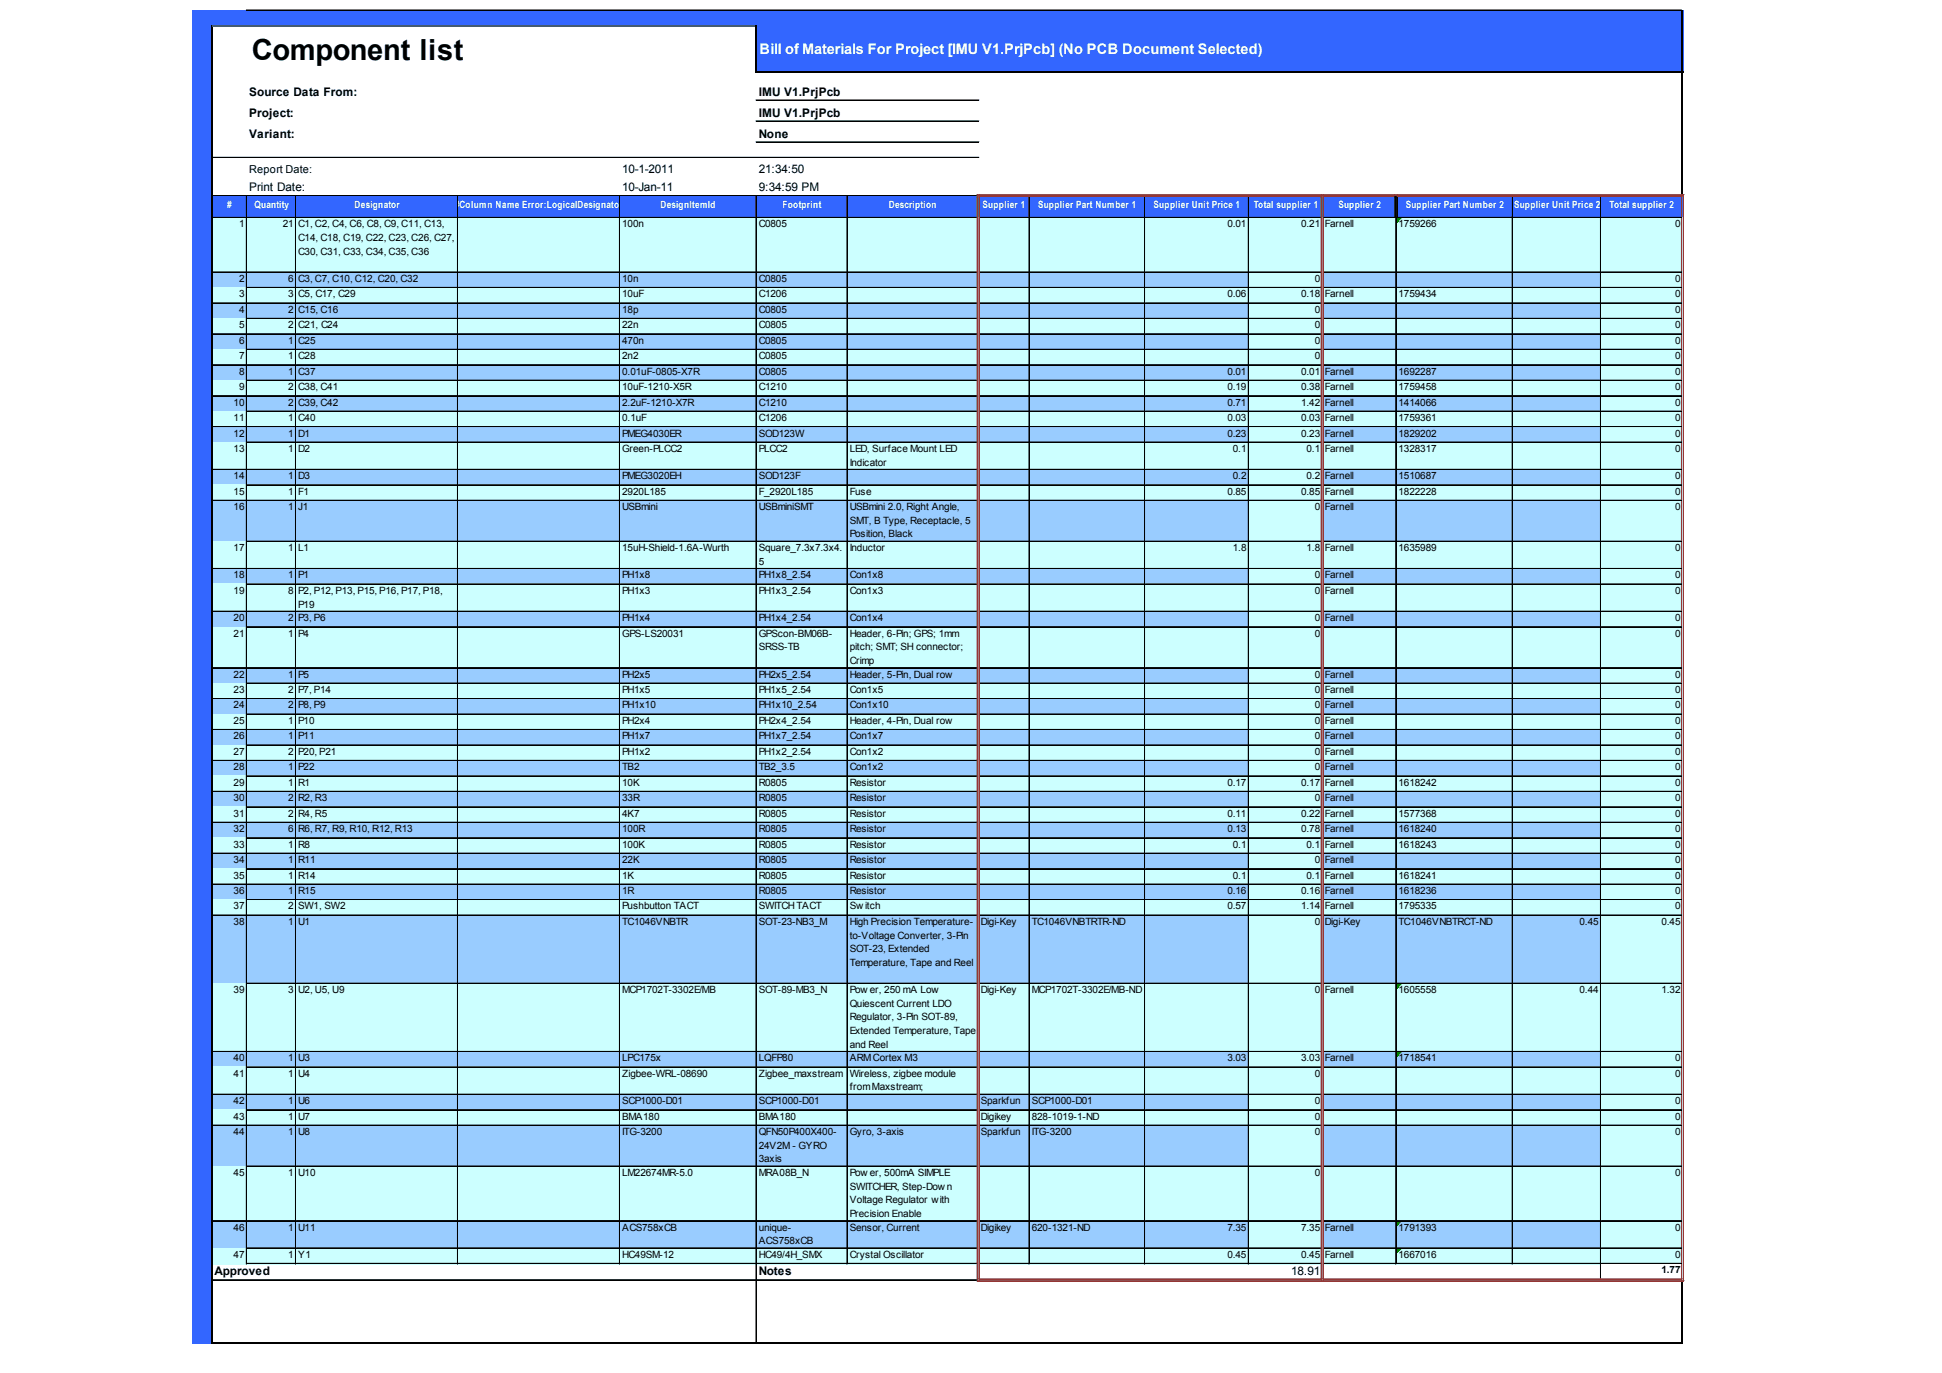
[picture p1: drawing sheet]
<svg xmlns="http://www.w3.org/2000/svg" width="297mm" height="210mm" viewBox="0 0 297 210" stroke-linecap="round" stroke-linejoin="round" font-family="sans-serif">
<defs><g id="words">
<text font-size="4.4" x="38.5" y="9.2">Component list</text>
<text font-size="2.2" fill="#fff" x="116.2" y="8.3">Bill of Materials For Project [IMU V1.PrjPcb] (No PCB Document Selected)</text>
<g font-size="1.8">
<text x="38.1" y="14.7">Source Data From:</text>
<text x="38.1" y="17.9">Project:</text>
<text x="116" y="14.7">IMU V1.PrjPcb</text>
<text x="116" y="17.9">IMU V1.PrjPcb</text>
<text x="38.1" y="21.1">Variant:</text>
<text x="116" y="21.1">None</text>
<text x="38.1" y="29.2">Print Date:</text>
<text x="95.2" y="26.4">10-1-2011</text>
<text x="95.2" y="29.2">10-Jan-11</text>
<text x="116" y="26.4">21:34:50</text>
<text x="116" y="29.2">9:34:59 PM</text>
<text x="32.8" y="194.9">Approved</text>
<text x="116" y="194.9">Notes</text>
<text x="197.5" y="194.9">18.91</text>
</g>
<text font-size="1.7" x="38.1" y="26.4">Report Date:</text>
<g font-size="1.5" fill="#fff">
<text x="34.8" y="31.9">#</text>
<text x="38.9" y="31.9">Quantity</text>
<text x="54.2" y="31.9">Designator</text>
<text x="69.6" y="31.9">#Column Name Error:LogicalDesignator</text>
<text x="101" y="31.9">DesignItemId</text>
<text x="119.7" y="31.9">Footprint</text>
<text x="135.9" y="31.9">Description</text>
<text x="150.3" y="31.9">Supplier 1</text>
<text x="158.8" y="31.9">Supplier Part Number 1</text>
<text x="176.5" y="31.9">Supplier Unit Price 1</text>
<text x="191.8" y="31.9">Total supplier 1</text>
<text x="204.7" y="31.9">Supplier 2</text>
<text x="215" y="31.9">Supplier Part Number 2</text>
<text x="231.6" y="31.9">Supplier Unit Price 2</text>
<text x="246.2" y="31.9">Total supplier 2</text>
</g>
<g font-size="1.5">
<text x="36.6" y="34.8">1</text>
<text x="43.2" y="34.8">21</text>
<text x="45.6" y="34.8">C1, C2, C4, C6, C8, C9, C11, C13,</text>
<text x="95.2" y="34.8">100n</text>
<text x="116" y="34.8">C0805</text>
<text x="187.7" y="34.8">0.01</text>
<text x="199" y="34.8">0.21</text>
<text x="202.6" y="34.8">Farnell</text>
<text x="213.9" y="34.8">1759266</text>
<text x="256.2" y="34.8">0</text>
<text x="45.6" y="36.8">C14, C18, C19, C22, C23, C26, C27,</text>
<text x="45.6" y="38.9">C30, C31, C33, C34, C35, C36</text>
<text x="36.6" y="43.1">2</text>
<text x="36.6" y="45.5">3</text>
<text x="36.6" y="47.8">4</text>
<text x="44.1" y="43.1">6</text>
<text x="44.1" y="45.5">3</text>
<text x="44.1" y="47.8">2</text>
<text x="45.6" y="43.1">C3, C7, C10, C12, C20, C32</text>
<text x="45.6" y="45.5">C5, C17, C29</text>
<text x="45.6" y="47.8">C15, C16</text>
<text x="95.2" y="43.1">10n</text>
<text x="95.2" y="45.5">10uF</text>
<text x="95.2" y="47.8">18p</text>
<text x="116" y="43.1">C0805</text>
<text x="116" y="45.5">C1206</text>
<text x="116" y="47.8">C0805</text>
<text x="187.7" y="45.5">0.06</text>
<text x="199" y="45.5">0.18</text>
<text x="201.1" y="43.1">0</text>
<text x="201.1" y="47.8">0</text>
<text x="202.6" y="45.5">Farnell</text>
<text x="213.9" y="45.5">1759434</text>
<text x="256.2" y="43.1">0</text>
<text x="256.2" y="45.5">0</text>
<text x="256.2" y="47.8">0</text>
<text x="36.6" y="50.2">5</text>
<text x="36.6" y="52.5">6</text>
<text x="44.1" y="50.2">2</text>
<text x="44.1" y="52.5">1</text>
<text x="45.6" y="50.2">C21, C24</text>
<text x="45.6" y="52.5">C25</text>
<text x="95.2" y="50.2">22n</text>
<text x="95.2" y="52.5">470n</text>
<text x="116" y="50.2">C0805</text>
<text x="116" y="52.5">C0805</text>
<text x="201.1" y="50.2">0</text>
<text x="201.1" y="52.5">0</text>
<text x="256.2" y="50.2">0</text>
<text x="256.2" y="52.5">0</text>
<text x="36.6" y="54.9">7</text>
<text x="36.6" y="57.3">8</text>
<text x="36.6" y="59.6">9</text>
<text x="44.1" y="54.9">1</text>
<text x="44.1" y="57.3">1</text>
<text x="44.1" y="59.6">2</text>
<text x="45.6" y="54.9">C28</text>
<text x="45.6" y="57.3">C37</text>
<text x="45.6" y="59.6">C38, C41</text>
<text x="95.2" y="54.9">2n2</text>
<text x="95.2" y="57.3">0.01uF-0805-X7R</text>
<text x="95.2" y="59.6">10uF-1210-X5R</text>
<text x="116" y="54.9">C0805</text>
<text x="116" y="57.3">C0805</text>
<text x="116" y="59.6">C1210</text>
<text x="187.7" y="57.3">0.01</text>
<text x="187.7" y="59.6">0.19</text>
<text x="199" y="57.3">0.01</text>
<text x="199" y="59.6">0.38</text>
<text x="201.1" y="54.9">0</text>
<text x="202.6" y="57.3">Farnell</text>
<text x="202.6" y="59.6">Farnell</text>
<text x="213.9" y="57.3">1692287</text>
<text x="213.9" y="59.6">1759458</text>
<text x="256.2" y="54.9">0</text>
<text x="256.2" y="57.3">0</text>
<text x="256.2" y="59.6">0</text>
<text x="35.7" y="62">10</text>
<text x="35.7" y="64.4">11</text>
<text x="44.1" y="62">2</text>
<text x="44.1" y="64.4">1</text>
<text x="45.6" y="62">C39, C42</text>
<text x="45.6" y="64.4">C40</text>
<text x="95.2" y="62">2.2uF-1210-X7R</text>
<text x="95.2" y="64.4">0.1uF</text>
<text x="116" y="62">C1210</text>
<text x="116" y="64.4">C1206</text>
<text x="187.7" y="62">0.71</text>
<text x="187.7" y="64.4">0.03</text>
<text x="199" y="62">1.42</text>
<text x="199" y="64.4">0.03</text>
<text x="202.6" y="62">Farnell</text>
<text x="202.6" y="64.4">Farnell</text>
<text x="213.9" y="62">1414066</text>
<text x="213.9" y="64.4">1759361</text>
<text x="256.2" y="62">0</text>
<text x="256.2" y="64.4">0</text>
<text x="35.7" y="66.7">12</text>
<text x="35.7" y="69.1">13</text>
<text x="44.1" y="66.7">1</text>
<text x="44.1" y="69.1">1</text>
<text x="45.6" y="66.7">D1</text>
<text x="45.6" y="69.1">D2</text>
<text x="95.2" y="66.7">PMEG4030ER</text>
<text x="95.2" y="69.1">Green-PLCC2</text>
<text x="116" y="66.7">SOD123W</text>
<text x="116" y="69.1">PLCC2</text>
<text x="130" y="69.1">LED, Surface Mount LED</text>
<text x="130" y="71.2">Indicator</text>
<text x="187.7" y="66.7">0.23</text>
<text x="188.6" y="69.1">0.1</text>
<text x="199" y="66.7">0.23</text>
<text x="199.8" y="69.1">0.1</text>
<text x="202.6" y="66.7">Farnell</text>
<text x="202.6" y="69.1">Farnell</text>
<text x="213.9" y="66.7">1829202</text>
<text x="213.9" y="69.1">1328317</text>
<text x="256.2" y="66.7">0</text>
<text x="256.2" y="69.1">0</text>
<text x="35.7" y="73.3">14</text>
<text x="35.7" y="75.6">15</text>
<text x="35.7" y="78">16</text>
<text x="44.1" y="73.3">1</text>
<text x="44.1" y="75.6">1</text>
<text x="44.1" y="78">1</text>
<text x="45.6" y="73.3">D3</text>
<text x="45.6" y="75.6">F1</text>
<text x="45.6" y="78">J1</text>
<text x="95.2" y="73.3">PMEG3020EH</text>
<text x="95.2" y="75.6">2920L185</text>
<text x="95.2" y="78">USBmini</text>
<text x="116" y="73.3">SOD123F</text>
<text x="116" y="75.6">F_2920L185</text>
<text x="116" y="78">USBminiSMT</text>
<text x="130" y="75.6">Fuse</text>
<text x="130" y="78">USBmini 2.0, Right Angle,</text>
<text x="187.7" y="75.6">0.85</text>
<text x="188.6" y="73.3">0.2</text>
<text x="199" y="75.6">0.85</text>
<text x="199.8" y="73.3">0.2</text>
<text x="201.1" y="78">0</text>
<text x="202.6" y="73.3">Farnell</text>
<text x="202.6" y="75.6">Farnell</text>
<text x="202.6" y="78">Farnell</text>
<text x="213.9" y="73.3">1510687</text>
<text x="213.9" y="75.6">1822228</text>
<text x="256.2" y="73.3">0</text>
<text x="256.2" y="75.6">0</text>
<text x="256.2" y="78">0</text>
<text x="130" y="80.1">SMT, B Type, Receptacle, 5</text>
<text x="130" y="82.2">Position, Black</text>
<text x="35.7" y="84.3">17</text>
<text x="35.7" y="88.4">18</text>
<text x="44.1" y="84.3">1</text>
<text x="44.1" y="88.4">1</text>
<text x="45.6" y="84.3">L1</text>
<text x="45.6" y="88.4">P1</text>
<text x="95.2" y="84.3">15uH-Shield-1.6A-Wurth</text>
<text x="95.2" y="88.4">PH1x8</text>
<text x="116" y="84.3">Square_7.3x7.3x4.</text>
<text x="116" y="86.3">5</text>
<text x="116" y="88.4">PH1x8_2.54</text>
<text x="130" y="84.3">Inductor</text>
<text x="130" y="88.4">Con1x8</text>
<text x="188.6" y="84.3">1.8</text>
<text x="199.8" y="84.3">1.8</text>
<text x="201.1" y="88.4">0</text>
<text x="202.6" y="84.3">Farnell</text>
<text x="202.6" y="88.4">Farnell</text>
<text x="213.9" y="84.3">1635989</text>
<text x="256.2" y="84.3">0</text>
<text x="256.2" y="88.4">0</text>
<text x="35.7" y="90.8">19</text>
<text x="35.7" y="95">20</text>
<text x="44.1" y="90.8">8</text>
<text x="44.1" y="95">2</text>
<text x="45.6" y="90.8">P2, P12, P13, P15, P16, P17, P18,</text>
<text x="45.6" y="92.9">P19</text>
<text x="45.6" y="95">P3, P6</text>
<text x="95.2" y="90.8">PH1x3</text>
<text x="95.2" y="95">PH1x4</text>
<text x="116" y="90.8">PH1x3_2.54</text>
<text x="116" y="95">PH1x4_2.54</text>
<text x="130" y="90.8">Con1x3</text>
<text x="130" y="95">Con1x4</text>
<text x="201.1" y="90.8">0</text>
<text x="201.1" y="95">0</text>
<text x="202.6" y="90.8">Farnell</text>
<text x="202.6" y="95">Farnell</text>
<text x="256.2" y="90.8">0</text>
<text x="256.2" y="95">0</text>
<text x="35.7" y="97.3">21</text>
<text x="44.1" y="97.3">1</text>
<text x="45.6" y="97.3">P4</text>
<text x="95.2" y="97.3">GPS-LS20031</text>
<text x="116" y="97.3">GPScon-BM06B-</text>
<text x="116" y="99.4">SRSS-TB</text>
<text x="130" y="97.3">Header, 6-Pin; GPS; 1mm</text>
<text x="130" y="99.4">pitch; SMT; SH connector;</text>
<text x="130" y="101.5">Crimp</text>
<text x="201.1" y="97.3">0</text>
<text x="256.2" y="97.3">0</text>
<text x="35.7" y="103.6">22</text>
<text x="35.7" y="105.9">23</text>
<text x="44.1" y="103.6">1</text>
<text x="44.1" y="105.9">2</text>
<text x="45.6" y="103.6">P5</text>
<text x="45.6" y="105.9">P7, P14</text>
<text x="95.2" y="103.6">PH2x5</text>
<text x="95.2" y="105.9">PH1x5</text>
<text x="116" y="103.6">PH2x5_2.54</text>
<text x="116" y="105.9">PH1x5_2.54</text>
<text x="130" y="103.6">Header, 5-Pin, Dual row</text>
<text x="130" y="105.9">Con1x5</text>
<text x="201.1" y="103.6">0</text>
<text x="201.1" y="105.9">0</text>
<text x="202.6" y="103.6">Farnell</text>
<text x="202.6" y="105.9">Farnell</text>
<text x="256.2" y="103.6">0</text>
<text x="256.2" y="105.9">0</text>
<text x="35.7" y="108.3">24</text>
<text x="35.7" y="110.7">25</text>
<text x="35.7" y="113">26</text>
<text x="44.1" y="108.3">2</text>
<text x="44.1" y="110.7">1</text>
<text x="44.1" y="113">1</text>
<text x="45.6" y="108.3">P8, P9</text>
<text x="45.6" y="110.7">P10</text>
<text x="45.6" y="113">P11</text>
<text x="95.2" y="108.3">PH1x10</text>
<text x="95.2" y="110.7">PH2x4</text>
<text x="95.2" y="113">PH1x7</text>
<text x="116" y="108.3">PH1x10_2.54</text>
<text x="116" y="110.7">PH2x4_2.54</text>
<text x="116" y="113">PH1x7_2.54</text>
<text x="130" y="108.3">Con1x10</text>
<text x="130" y="110.7">Header, 4-Pin, Dual row</text>
<text x="130" y="113">Con1x7</text>
<text x="201.1" y="108.3">0</text>
<text x="201.1" y="110.7">0</text>
<text x="201.1" y="113">0</text>
<text x="202.6" y="108.3">Farnell</text>
<text x="202.6" y="110.7">Farnell</text>
<text x="202.6" y="113">Farnell</text>
<text x="256.2" y="108.3">0</text>
<text x="256.2" y="110.7">0</text>
<text x="256.2" y="113">0</text>
<text x="35.7" y="115.4">27</text>
<text x="35.7" y="117.8">28</text>
<text x="44.1" y="115.4">2</text>
<text x="44.1" y="117.8">1</text>
<text x="45.6" y="115.4">P20, P21</text>
<text x="45.6" y="117.8">P22</text>
<text x="95.2" y="115.4">PH1x2</text>
<text x="95.2" y="117.8">TB2</text>
<text x="116" y="115.4">PH1x2_2.54</text>
<text x="116" y="117.8">TB2_3.5</text>
<text x="130" y="115.4">Con1x2</text>
<text x="130" y="117.8">Con1x2</text>
<text x="201.1" y="115.4">0</text>
<text x="201.1" y="117.8">0</text>
<text x="202.6" y="115.4">Farnell</text>
<text x="202.6" y="117.8">Farnell</text>
<text x="256.2" y="115.4">0</text>
<text x="256.2" y="117.8">0</text>
<text x="35.7" y="120.1">29</text>
<text x="35.7" y="122.5">30</text>
<text x="35.7" y="124.9">31</text>
<text x="44.1" y="120.1">1</text>
<text x="44.1" y="122.5">2</text>
<text x="44.1" y="124.9">2</text>
<text x="45.6" y="120.1">R1</text>
<text x="45.6" y="122.5">R2, R3</text>
<text x="45.6" y="124.9">R4, R5</text>
<text x="95.2" y="120.1">10K</text>
<text x="95.2" y="122.5">33R</text>
<text x="95.2" y="124.9">4K7</text>
<text x="116" y="120.1">R0805</text>
<text x="116" y="122.5">R0805</text>
<text x="116" y="124.9">R0805</text>
<text x="130" y="120.1">Resistor</text>
<text x="130" y="122.5">Resistor</text>
<text x="130" y="124.9">Resistor</text>
<text x="187.7" y="120.1">0.17</text>
<text x="187.7" y="124.9">0.11</text>
<text x="199" y="120.1">0.17</text>
<text x="199" y="124.9">0.22</text>
<text x="201.1" y="122.5">0</text>
<text x="202.6" y="120.1">Farnell</text>
<text x="202.6" y="122.5">Farnell</text>
<text x="202.6" y="124.9">Farnell</text>
<text x="213.9" y="120.1">1618242</text>
<text x="213.9" y="124.9">1577368</text>
<text x="256.2" y="120.1">0</text>
<text x="256.2" y="122.5">0</text>
<text x="256.2" y="124.9">0</text>
<text x="35.7" y="127.2">32</text>
<text x="35.7" y="129.6">33</text>
<text x="35.7" y="131.9">34</text>
<text x="44.1" y="127.2">6</text>
<text x="44.1" y="129.6">1</text>
<text x="44.1" y="131.9">1</text>
<text x="45.6" y="127.2">R6, R7, R9, R10, R12, R13</text>
<text x="45.6" y="129.6">R8</text>
<text x="45.6" y="131.9">R11</text>
<text x="95.2" y="127.2">100R</text>
<text x="95.2" y="129.6">100K</text>
<text x="95.2" y="131.9">22K</text>
<text x="116" y="127.2">R0805</text>
<text x="116" y="129.6">R0805</text>
<text x="116" y="131.9">R0805</text>
<text x="130" y="127.2">Resistor</text>
<text x="130" y="129.6">Resistor</text>
<text x="130" y="131.9">Resistor</text>
<text x="187.7" y="127.2">0.13</text>
<text x="188.6" y="129.6">0.1</text>
<text x="199" y="127.2">0.78</text>
<text x="199.8" y="129.6">0.1</text>
<text x="201.1" y="131.9">0</text>
<text x="202.6" y="127.2">Farnell</text>
<text x="202.6" y="129.6">Farnell</text>
<text x="202.6" y="131.9">Farnell</text>
<text x="213.9" y="127.2">1618240</text>
<text x="213.9" y="129.6">1618243</text>
<text x="256.2" y="127.2">0</text>
<text x="256.2" y="129.6">0</text>
<text x="256.2" y="131.9">0</text>
<text x="35.7" y="134.3">35</text>
<text x="35.7" y="136.7">36</text>
<text x="44.1" y="134.3">1</text>
<text x="44.1" y="136.7">1</text>
<text x="45.6" y="134.3">R14</text>
<text x="45.6" y="136.7">R15</text>
<text x="95.2" y="134.3">1K</text>
<text x="95.2" y="136.7">1R</text>
<text x="116" y="134.3">R0805</text>
<text x="116" y="136.7">R0805</text>
<text x="130" y="134.3">Resistor</text>
<text x="130" y="136.7">Resistor</text>
<text x="187.7" y="136.7">0.16</text>
<text x="188.6" y="134.3">0.1</text>
<text x="199" y="136.7">0.16</text>
<text x="199.8" y="134.3">0.1</text>
<text x="202.6" y="134.3">Farnell</text>
<text x="202.6" y="136.7">Farnell</text>
<text x="213.9" y="134.3">1618241</text>
<text x="213.9" y="136.7">1618236</text>
<text x="256.2" y="134.3">0</text>
<text x="256.2" y="136.7">0</text>
<text x="35.7" y="139">37</text>
<text x="35.7" y="141.4">38</text>
<text x="44.1" y="139">2</text>
<text x="44.1" y="141.4">1</text>
<text x="45.6" y="139">SW1, SW2</text>
<text x="45.6" y="141.4">U1</text>
<text x="95.2" y="139">Pushbutton TACT</text>
<text x="95.2" y="141.4">TC1046VNBTR</text>
<text x="116" y="139">SWITCHTACT</text>
<text x="116" y="141.4">SOT-23-NB3_M</text>
<text x="130" y="139">Sw itch</text>
<text x="130" y="141.4">High Precision Temperature-</text>
<text x="130" y="143.5">to-Voltage Converter, 3-Pin</text>
<text x="150" y="141.4">Digi-Key</text>
<text x="157.8" y="141.4">TC1046VNBTRTR-ND</text>
<text x="187.7" y="139">0.57</text>
<text x="199" y="139">1.14</text>
<text x="201.1" y="141.4">0</text>
<text x="202.6" y="139">Farnell</text>
<text x="202.6" y="141.4">Digi-Key</text>
<text x="213.9" y="139">1795335</text>
<text x="213.9" y="141.4">TC1046VNBTRCT-ND</text>
<text x="241.6" y="141.4">0.45</text>
<text x="254.1" y="141.4">0.45</text>
<text x="256.2" y="139">0</text>
<text x="130" y="145.6">SOT-23, Extended</text>
<text x="130" y="147.7">Temperature, Tape and Reel</text>
<text x="35.7" y="151.8">39</text>
<text x="44.1" y="151.8">3</text>
<text x="45.6" y="151.8">U2, U5, U9</text>
<text x="95.2" y="151.8">MCP1702T-3302E/MB</text>
<text x="116" y="151.8">SOT-89-MB3_N</text>
<text x="130" y="151.8">Pow er, 250 mA Low</text>
<text x="130" y="153.9">Quiescent Current LDO</text>
<text x="150" y="151.8">Digi-Key</text>
<text x="157.8" y="151.8">MCP1702T-3302E/MB-ND</text>
<text x="201.1" y="151.8">0</text>
<text x="202.6" y="151.8">Farnell</text>
<text x="213.9" y="151.8">1605558</text>
<text x="241.6" y="151.8">0.44</text>
<text x="254.1" y="151.8">1.32</text>
<text x="130" y="156">Regulator, 3-Pin SOT-89,</text>
<text x="130" y="158.1">Extended Temperature, Tape</text>
<text x="130" y="160.2">and Reel</text>
<text x="35.7" y="162.3">40</text>
<text x="35.7" y="164.6">41</text>
<text x="44.1" y="162.3">1</text>
<text x="44.1" y="164.6">1</text>
<text x="45.6" y="162.3">U3</text>
<text x="45.6" y="164.6">U4</text>
<text x="95.2" y="162.3">LPC175x</text>
<text x="95.2" y="164.6">Zigbee-WRL-08690</text>
<text x="116" y="162.3">LQFP80</text>
<text x="116" y="164.6">Zigbee_maxstream</text>
<text x="130" y="162.3">ARMCortex M3</text>
<text x="130" y="164.6">Wireless, zigbee module</text>
<text x="130" y="166.7">fromMaxstream;</text>
<text x="187.7" y="162.3">3.03</text>
<text x="199" y="162.3">3.03</text>
<text x="201.1" y="164.6">0</text>
<text x="202.6" y="162.3">Farnell</text>
<text x="213.9" y="162.3">1718541</text>
<text x="256.2" y="162.3">0</text>
<text x="256.2" y="164.6">0</text>
<text x="35.7" y="168.8">42</text>
<text x="35.7" y="171.2">43</text>
<text x="35.7" y="173.5">44</text>
<text x="44.1" y="168.8">1</text>
<text x="44.1" y="171.2">1</text>
<text x="44.1" y="173.5">1</text>
<text x="45.6" y="168.8">U6</text>
<text x="45.6" y="171.2">U7</text>
<text x="45.6" y="173.5">U8</text>
<text x="95.2" y="168.8">SCP1000-D01</text>
<text x="95.2" y="171.2">BMA180</text>
<text x="95.2" y="173.5">ITG-3200</text>
<text x="116" y="168.8">SCP1000-D01</text>
<text x="116" y="171.2">BMA180</text>
<text x="116" y="173.5">QFN50P400X400-</text>
<text x="130" y="173.5">Gyro, 3-axis</text>
<text x="150" y="168.8">Sparkfun</text>
<text x="150" y="171.2">Digikey</text>
<text x="150" y="173.5">Sparkfun</text>
<text x="157.8" y="168.8">SCP1000-D01</text>
<text x="157.8" y="171.2">828-1019-1-ND</text>
<text x="157.8" y="173.5">ITG-3200</text>
<text x="201.1" y="168.8">0</text>
<text x="201.1" y="171.2">0</text>
<text x="201.1" y="173.5">0</text>
<text x="256.2" y="168.8">0</text>
<text x="256.2" y="171.2">0</text>
<text x="256.2" y="173.5">0</text>
<text x="35.7" y="179.8">45</text>
<text x="44.1" y="179.8">1</text>
<text x="45.6" y="179.8">U10</text>
<text x="95.2" y="179.8">LM22674MR-5.0</text>
<text x="116" y="175.6">24V2M - GYRO</text>
<text x="116" y="177.7">3axis</text>
<text x="116" y="179.8">MRA08B_N</text>
<text x="130" y="179.8">Pow er, 500mA SIMPLE</text>
<text x="201.1" y="179.8">0</text>
<text x="256.2" y="179.8">0</text>
<text x="130" y="181.9">SWITCHER, Step-Dow n</text>
<text x="130" y="184">Voltage Regulator with</text>
<text x="35.7" y="188.1">46</text>
<text x="44.1" y="188.1">1</text>
<text x="45.6" y="188.1">U11</text>
<text x="95.2" y="188.1">ACS758xCB</text>
<text x="116" y="188.1">unique-</text>
<text x="116" y="190.2">ACS758xCB</text>
<text x="130" y="186">Precision Enable</text>
<text x="130" y="188.1">Sensor, Current</text>
<text x="150" y="188.1">Digikey</text>
<text x="157.8" y="188.1">620-1321-ND</text>
<text x="187.7" y="188.1">7.35</text>
<text x="199" y="188.1">7.35</text>
<text x="202.6" y="188.1">Farnell</text>
<text x="213.9" y="188.1">1791393</text>
<text x="256.2" y="188.1">0</text>
<text x="35.7" y="192.3">47</text>
<text x="44.1" y="192.3">1</text>
<text x="45.6" y="192.3">Y1</text>
<text x="95.2" y="192.3">HC49SM-12</text>
<text x="116" y="192.3">HC49/4H_SMX</text>
<text x="130" y="192.3">Crystal Oscillator</text>
<text x="187.7" y="192.3">0.45</text>
<text x="199" y="192.3">0.45</text>
<text x="202.6" y="192.3">Farnell</text>
<text x="213.9" y="192.3">1667016</text>
<text x="254.1" y="194.7">1.77</text>
<text x="256.2" y="192.3">0</text>
</g>
</g></defs>
<g fill="#36f">
<path d="M29.4 1.6h228.1v2.6h-228.1z"/>
<path d="M29.4 4h3.1v7.1h-3.1z"/>
</g>
<path d="M32.4 4h83.4v7.1h-83.4z" fill="#fff"/>
<g fill="#36f">
<path d="M115.6 4h141.9v7.1h-141.9z"/>
<path d="M29.4 11h3.1v19h-3.1z"/>
</g>
<path d="M32.4 11h225.1v19h-225.1z" fill="#fff"/>
<g fill="#36f">
<path d="M29.4 29.9h228.1v3.5h-228.1z"/>
<path d="M29.4 33.2h3.1v8.5h-3.1z"/>
</g>
<path d="M32.4 33.2h225.1v8.5h-225.1z" fill="#cff"/>
<path d="M213.6 33.4h.7" fill="none" stroke="#008000" stroke-width=".15"/>
<path d="M213.6 33.4h.7v.1h-.7z" fill="#008000"/>
<path d="M213.6 33.5h.6" fill="none" stroke="#008000" stroke-width=".15"/>
<path d="M213.6 33.5h.6v.1h-.6z" fill="#008000"/>
<path d="M213.6 33.6h.4" fill="none" stroke="#008000" stroke-width=".15"/>
<path d="M213.6 33.6h.4v.2h-.4z" fill="#008000"/>
<path d="M213.6 33.8h.3" fill="none" stroke="#008000" stroke-width=".15"/>
<path d="M213.6 33.8h.3v.1h-.3z" fill="#008000"/>
<path d="M213.6 33.9h.2" fill="none" stroke="#008000" stroke-width=".15"/>
<path d="M213.6 33.9h.2v.2h-.2z" fill="#008000"/>
<path d="M29.4 41.6h3.1v2.5h-3.1z" fill="#36f"/>
<path d="M32.4 41.6h158.7v2.5h-158.7z" fill="#9cf"/>
<path d="M190.9 41.6h11.4v2.5h-11.4z" fill="#cff"/>
<path d="M202.2 41.6h42.7v2.5h-42.7z" fill="#9cf"/>
<path d="M244.8 41.6h12.7v2.5h-12.7z" fill="#cff"/>
<path d="M29.4 43.9h3.1v2.5h-3.1z" fill="#36f"/>
<path d="M32.4 43.9h225.1v2.5h-225.1z" fill="#cff"/>
<path d="M29.4 46.3h3.1v2.5h-3.1z" fill="#36f"/>
<path d="M32.4 46.3h158.7v2.5h-158.7z" fill="#9cf"/>
<path d="M190.9 46.3h11.4v2.5h-11.4z" fill="#cff"/>
<path d="M202.2 46.3h42.7v2.5h-42.7z" fill="#9cf"/>
<path d="M244.8 46.3h12.7v2.5h-12.7z" fill="#cff"/>
<path d="M29.4 48.7h3.1v2.5h-3.1z" fill="#36f"/>
<path d="M32.4 48.7h225.1v2.5h-225.1z" fill="#cff"/>
<path d="M29.4 51h3.1v2.5h-3.1z" fill="#36f"/>
<path d="M32.4 51h158.7v2.5h-158.7z" fill="#9cf"/>
<path d="M190.9 51h11.4v2.5h-11.4z" fill="#cff"/>
<path d="M202.2 51h42.7v2.5h-42.7z" fill="#9cf"/>
<path d="M244.8 51h12.7v2.5h-12.7z" fill="#cff"/>
<path d="M29.4 53.4h3.1v2.5h-3.1z" fill="#36f"/>
<path d="M32.4 53.4h225.1v2.5h-225.1z" fill="#cff"/>
<path d="M29.4 55.8h3.1v2.5h-3.1z" fill="#36f"/>
<path d="M32.4 55.8h158.7v2.5h-158.7z" fill="#9cf"/>
<path d="M190.9 55.8h11.4v2.5h-11.4z" fill="#cff"/>
<path d="M202.2 55.8h42.7v2.5h-42.7z" fill="#9cf"/>
<path d="M244.8 55.8h12.7v2.5h-12.7z" fill="#cff"/>
<path d="M29.4 58.1h3.1v2.5h-3.1z" fill="#36f"/>
<path d="M32.4 58.1h225.1v2.5h-225.1z" fill="#cff"/>
<path d="M29.4 60.5h3.1v2.5h-3.1z" fill="#36f"/>
<path d="M32.4 60.5h158.7v2.5h-158.7z" fill="#9cf"/>
<path d="M190.9 60.5h11.4v2.5h-11.4z" fill="#cff"/>
<path d="M202.2 60.5h42.7v2.5h-42.7z" fill="#9cf"/>
<path d="M244.8 60.5h12.7v2.5h-12.7z" fill="#cff"/>
<path d="M29.4 62.8h3.1v2.5h-3.1z" fill="#36f"/>
<path d="M32.4 62.8h225.1v2.5h-225.1z" fill="#cff"/>
<path d="M29.4 65.2h3.1v2.5h-3.1z" fill="#36f"/>
<path d="M32.4 65.2h158.7v2.5h-158.7z" fill="#9cf"/>
<path d="M190.9 65.2h11.4v2.5h-11.4z" fill="#cff"/>
<path d="M202.2 65.2h42.7v2.5h-42.7z" fill="#9cf"/>
<path d="M244.8 65.2h12.7v2.5h-12.7z" fill="#cff"/>
<path d="M29.4 67.6h3.1v4.3h-3.1z" fill="#36f"/>
<path d="M32.4 67.6h225.1v4.3h-225.1z" fill="#cff"/>
<path d="M29.4 71.7h3.1v2.5h-3.1z" fill="#36f"/>
<path d="M32.4 71.7h158.7v2.5h-158.7z" fill="#9cf"/>
<path d="M190.9 71.7h11.4v2.5h-11.4z" fill="#cff"/>
<path d="M202.2 71.7h42.7v2.5h-42.7z" fill="#9cf"/>
<path d="M244.8 71.7h12.7v2.5h-12.7z" fill="#cff"/>
<path d="M29.4 74.1h3.1v2.5h-3.1z" fill="#36f"/>
<path d="M32.4 74.1h225.1v2.5h-225.1z" fill="#cff"/>
<path d="M29.4 76.5h3.1v6.4h-3.1z" fill="#36f"/>
<path d="M32.4 76.5h158.7v6.4h-158.7z" fill="#9cf"/>
<path d="M190.9 76.5h11.4v6.4h-11.4z" fill="#cff"/>
<path d="M202.2 76.5h42.7v6.4h-42.7z" fill="#9cf"/>
<path d="M244.8 76.5h12.7v6.4h-12.7z" fill="#cff"/>
<path d="M29.4 82.7h3.1v4.3h-3.1z" fill="#36f"/>
<path d="M32.4 82.7h225.1v4.3h-225.1z" fill="#cff"/>
<path d="M29.4 86.9h3.1v2.5h-3.1z" fill="#36f"/>
<path d="M32.4 86.9h158.7v2.5h-158.7z" fill="#9cf"/>
<path d="M190.9 86.9h11.4v2.5h-11.4z" fill="#cff"/>
<path d="M202.2 86.9h42.7v2.5h-42.7z" fill="#9cf"/>
<path d="M244.8 86.9h12.7v2.5h-12.7z" fill="#cff"/>
<path d="M29.4 89.3h3.1v4.3h-3.1z" fill="#36f"/>
<path d="M32.4 89.3h225.1v4.3h-225.1z" fill="#cff"/>
<path d="M29.4 93.4h3.1v2.5h-3.1z" fill="#36f"/>
<path d="M32.4 93.4h158.7v2.5h-158.7z" fill="#9cf"/>
<path d="M190.9 93.4h11.4v2.5h-11.4z" fill="#cff"/>
<path d="M202.2 93.4h42.7v2.5h-42.7z" fill="#9cf"/>
<path d="M244.8 93.4h12.7v2.5h-12.7z" fill="#cff"/>
<path d="M29.4 95.8h3.1v6.4h-3.1z" fill="#36f"/>
<path d="M32.4 95.8h225.1v6.4h-225.1z" fill="#cff"/>
<path d="M29.4 102.1h3.1v2.5h-3.1z" fill="#36f"/>
<path d="M32.4 102.1h158.7v2.5h-158.7z" fill="#9cf"/>
<path d="M190.9 102.1h11.4v2.5h-11.4z" fill="#cff"/>
<path d="M202.2 102.1h42.7v2.5h-42.7z" fill="#9cf"/>
<path d="M244.8 102.1h12.7v2.5h-12.7z" fill="#cff"/>
<path d="M29.4 104.4h3.1v2.5h-3.1z" fill="#36f"/>
<path d="M32.4 104.4h225.1v2.5h-225.1z" fill="#cff"/>
<path d="M29.4 106.8h3.1v2.5h-3.1z" fill="#36f"/>
<path d="M32.4 106.8h158.7v2.5h-158.7z" fill="#9cf"/>
<path d="M190.9 106.8h11.4v2.5h-11.4z" fill="#cff"/>
<path d="M202.2 106.8h42.7v2.5h-42.7z" fill="#9cf"/>
<path d="M244.8 106.8h12.7v2.5h-12.7z" fill="#cff"/>
<path d="M29.4 109.1h3.1v2.6h-3.1z" fill="#36f"/>
<path d="M32.4 109.1h225.1v2.6h-225.1z" fill="#cff"/>
<path d="M29.4 111.5h3.1v2.5h-3.1z" fill="#36f"/>
<path d="M32.4 111.5h158.7v2.5h-158.7z" fill="#9cf"/>
<path d="M190.9 111.5h11.4v2.5h-11.4z" fill="#cff"/>
<path d="M202.2 111.5h42.7v2.5h-42.7z" fill="#9cf"/>
<path d="M244.8 111.5h12.7v2.5h-12.7z" fill="#cff"/>
<path d="M29.4 113.9h3.1v2.5h-3.1z" fill="#36f"/>
<path d="M32.4 113.9h225.1v2.5h-225.1z" fill="#cff"/>
<path d="M29.4 116.2h3.1v2.5h-3.1z" fill="#36f"/>
<path d="M32.4 116.2h158.7v2.5h-158.7z" fill="#9cf"/>
<path d="M190.9 116.2h11.4v2.5h-11.4z" fill="#cff"/>
<path d="M202.2 116.2h42.7v2.5h-42.7z" fill="#9cf"/>
<path d="M244.8 116.2h12.7v2.5h-12.7z" fill="#cff"/>
<path d="M29.4 118.6h3.1v2.5h-3.1z" fill="#36f"/>
<path d="M32.4 118.6h225.1v2.5h-225.1z" fill="#cff"/>
<path d="M29.4 121h3.1v2.5h-3.1z" fill="#36f"/>
<path d="M32.4 121h158.7v2.5h-158.7z" fill="#9cf"/>
<path d="M190.9 121h11.4v2.5h-11.4z" fill="#cff"/>
<path d="M202.2 121h42.7v2.5h-42.7z" fill="#9cf"/>
<path d="M244.8 121h12.7v2.5h-12.7z" fill="#cff"/>
<path d="M29.4 123.3h3.1v2.5h-3.1z" fill="#36f"/>
<path d="M32.4 123.3h225.1v2.5h-225.1z" fill="#cff"/>
<path d="M29.4 125.7h3.1v2.5h-3.1z" fill="#36f"/>
<path d="M32.4 125.7h158.7v2.5h-158.7z" fill="#9cf"/>
<path d="M190.9 125.7h11.4v2.5h-11.4z" fill="#cff"/>
<path d="M202.2 125.7h42.7v2.5h-42.7z" fill="#9cf"/>
<path d="M244.8 125.7h12.7v2.5h-12.7z" fill="#cff"/>
<path d="M29.4 128.1h3.1v2.5h-3.1z" fill="#36f"/>
<path d="M32.4 128.1h225.1v2.5h-225.1z" fill="#cff"/>
<path d="M29.4 130.4h3.1v2.5h-3.1z" fill="#36f"/>
<path d="M32.4 130.4h158.7v2.5h-158.7z" fill="#9cf"/>
<path d="M190.9 130.4h11.4v2.5h-11.4z" fill="#cff"/>
<path d="M202.2 130.4h42.7v2.5h-42.7z" fill="#9cf"/>
<path d="M244.8 130.4h12.7v2.5h-12.7z" fill="#cff"/>
<path d="M29.4 132.8h3.1v2.5h-3.1z" fill="#36f"/>
<path d="M32.4 132.8h225.1v2.5h-225.1z" fill="#cff"/>
<path d="M29.4 135.2h3.1v2.5h-3.1z" fill="#36f"/>
<path d="M32.4 135.2h158.7v2.5h-158.7z" fill="#9cf"/>
<path d="M190.9 135.2h11.4v2.5h-11.4z" fill="#cff"/>
<path d="M202.2 135.2h42.7v2.5h-42.7z" fill="#9cf"/>
<path d="M244.8 135.2h12.7v2.5h-12.7z" fill="#cff"/>
<path d="M29.4 137.5h3.1v2.5h-3.1z" fill="#36f"/>
<path d="M32.4 137.5h225.1v2.5h-225.1z" fill="#cff"/>
<path d="M29.4 139.9h3.1v10.5h-3.1z" fill="#36f"/>
<path d="M32.4 139.9h158.7v10.5h-158.7z" fill="#9cf"/>
<path d="M190.9 139.9h11.4v10.5h-11.4z" fill="#cff"/>
<path d="M202.2 139.9h42.7v10.5h-42.7z" fill="#9cf"/>
<path d="M244.8 139.9h12.7v10.5h-12.7z" fill="#cff"/>
<path d="M29.4 150.3h3.1v10.6h-3.1z" fill="#36f"/>
<path d="M32.4 150.3h225.1v10.6h-225.1z" fill="#cff"/>
<path d="M213.6 150.4h.7" fill="none" stroke="#008000" stroke-width=".15"/>
<path d="M213.6 150.4h.7v.2h-.7z" fill="#008000"/>
<path d="M213.6 150.6h.6" fill="none" stroke="#008000" stroke-width=".15"/>
<path d="M213.6 150.6h.6v.1h-.6z" fill="#008000"/>
<path d="M213.6 150.7h.4" fill="none" stroke="#008000" stroke-width=".15"/>
<path d="M213.6 150.7h.4v.2h-.4z" fill="#008000"/>
<path d="M213.6 150.9h.3" fill="none" stroke="#008000" stroke-width=".15"/>
<path d="M213.6 150.9h.3v.1h-.3z" fill="#008000"/>
<path d="M213.6 151h.2" fill="none" stroke="#008000" stroke-width=".15"/>
<path d="M213.6 151h.2v.1h-.2z" fill="#008000"/>
<path d="M29.4 160.7h3.1v2.5h-3.1z" fill="#36f"/>
<path d="M32.4 160.7h158.7v2.5h-158.7z" fill="#9cf"/>
<path d="M190.9 160.7h11.4v2.5h-11.4z" fill="#cff"/>
<path d="M202.2 160.7h42.7v2.5h-42.7z" fill="#9cf"/>
<path d="M244.8 160.7h12.7v2.5h-12.7z" fill="#cff"/>
<path d="M213.6 160.9h.7" fill="none" stroke="#008000" stroke-width=".15"/>
<path d="M213.6 160.9h.7v.1h-.7z" fill="#008000"/>
<path d="M213.6 161h.6" fill="none" stroke="#008000" stroke-width=".15"/>
<path d="M213.6 161h.6v.2h-.6z" fill="#008000"/>
<path d="M213.6 161.2h.4" fill="none" stroke="#008000" stroke-width=".15"/>
<path d="M213.6 161.2h.4v.1h-.4z" fill="#008000"/>
<path d="M213.6 161.3h.3" fill="none" stroke="#008000" stroke-width=".15"/>
<path d="M213.6 161.3h.3v.1h-.3z" fill="#008000"/>
<path d="M213.6 161.4h.2" fill="none" stroke="#008000" stroke-width=".15"/>
<path d="M213.6 161.4h.2v.2h-.2z" fill="#008000"/>
<path d="M29.4 163.1h3.1v4.3h-3.1z" fill="#36f"/>
<path d="M32.4 163.1h225.1v4.3h-225.1z" fill="#cff"/>
<path d="M29.4 167.3h3.1v2.5h-3.1z" fill="#36f"/>
<path d="M32.4 167.3h158.7v2.5h-158.7z" fill="#9cf"/>
<path d="M190.9 167.3h11.4v2.5h-11.4z" fill="#cff"/>
<path d="M202.2 167.3h42.7v2.5h-42.7z" fill="#9cf"/>
<path d="M244.8 167.3h12.7v2.5h-12.7z" fill="#cff"/>
<path d="M29.4 169.6h3.1v2.5h-3.1z" fill="#36f"/>
<path d="M32.4 169.6h225.1v2.5h-225.1z" fill="#cff"/>
<path d="M29.4 172h3.1v6.4h-3.1z" fill="#36f"/>
<path d="M32.4 172h158.7v6.4h-158.7z" fill="#9cf"/>
<path d="M190.9 172h11.4v6.4h-11.4z" fill="#cff"/>
<path d="M202.2 172h42.7v6.4h-42.7z" fill="#9cf"/>
<path d="M244.8 172h12.7v6.4h-12.7z" fill="#cff"/>
<path d="M29.4 178.3h3.1v8.4h-3.1z" fill="#36f"/>
<path d="M32.4 178.3h225.1v8.4h-225.1z" fill="#cff"/>
<path d="M29.4 186.6h3.1v4.3h-3.1z" fill="#36f"/>
<path d="M32.4 186.6h158.7v4.3h-158.7z" fill="#9cf"/>
<path d="M190.9 186.6h11.4v4.3h-11.4z" fill="#cff"/>
<path d="M202.2 186.6h42.7v4.3h-42.7z" fill="#9cf"/>
<path d="M244.8 186.6h12.7v4.3h-12.7z" fill="#cff"/>
<path d="M213.6 186.7h.7" fill="none" stroke="#008000" stroke-width=".15"/>
<path d="M213.6 186.7h.7v.2h-.7z" fill="#008000"/>
<path d="M213.6 186.9h.6" fill="none" stroke="#008000" stroke-width=".15"/>
<path d="M213.6 186.9h.6v.1h-.6z" fill="#008000"/>
<path d="M213.6 187h.4" fill="none" stroke="#008000" stroke-width=".15"/>
<path d="M213.6 187h.4v.2h-.4z" fill="#008000"/>
<path d="M213.6 187.2h.3" fill="none" stroke="#008000" stroke-width=".15"/>
<path d="M213.6 187.2h.3v.1h-.3z" fill="#008000"/>
<path d="M213.6 187.3h.2" fill="none" stroke="#008000" stroke-width=".15"/>
<path d="M213.6 187.3h.2v.1h-.2z" fill="#008000"/>
<path d="M29.4 190.8h3.1v2.5h-3.1z" fill="#36f"/>
<path d="M32.4 190.8h225.1v2.5h-225.1z" fill="#cff"/>
<path d="M213.6 190.9h.7" fill="none" stroke="#008000" stroke-width=".15"/>
<path d="M213.6 190.9h.7v.2h-.7z" fill="#008000"/>
<path d="M213.6 191.1h.6" fill="none" stroke="#008000" stroke-width=".15"/>
<path d="M213.6 191.1h.6v.1h-.6z" fill="#008000"/>
<path d="M213.6 191.2h.4" fill="none" stroke="#008000" stroke-width=".15"/>
<path d="M213.6 191.2h.4v.1h-.4z" fill="#008000"/>
<path d="M213.6 191.3h.3" fill="none" stroke="#008000" stroke-width=".15"/>
<path d="M213.6 191.3h.3v.2h-.3z" fill="#008000"/>
<path d="M213.6 191.5h.2" fill="none" stroke="#008000" stroke-width=".15"/>
<path d="M213.6 191.5h.2v.1h-.2z" fill="#008000"/>
<path d="M29.4 193.1h3.1v2.7h-3.1z" fill="#36f"/>
<path d="M244.8 193.1h12.7v2.7h-12.7z" fill="#fff"/>
<path d="M29.4 195.6h3.1v9.9h-3.1z" fill="#36f"/>
<path d="M115.6 3.9v7.2" fill="none" stroke="#000" stroke-width=".28"/>
<path d="M32.5 29.9h117M32.5 30h117" fill="none" stroke="#000" stroke-width=".15"/>
<path d="M149.5 29.8h.4" fill="none" stroke="#953735" stroke-width=".15"/>
<path d="M149.5 29.8h.4v.1h-.4z" fill="#953735"/>
<path d="M149.7 30h.2" fill="none" stroke="#953735" stroke-width=".15"/>
<path d="M149.7 30h.2v.2h-.2z" fill="#953735"/>
<path d="M202.1 30h.1" fill="none" stroke="#953735" stroke-width=".15"/>
<path d="M202.1 30h.1v.2h-.1z" fill="#953735"/>
<path d="M149.9 29.8h52.6M149.9 29.8h52.2M149.9 30h52.2M149.9 30.1h52.2" fill="none" stroke="#953735" stroke-width=".15"/>
<path d="M202.1 29.8h.4v.1h-.4z" fill="#953735"/>
<path d="M202.5 29.8h11.3M202.5 29.8h10.8M202.5 30h10.8M202.5 30.1h10.8" fill="none" stroke="#953735" stroke-width=".15"/>
<path d="M213.3 29.8h.5v.1h-.5z" fill="#953735"/>
<path d="M202.3 30h.2" fill="none" stroke="#953735" stroke-width=".15"/>
<path d="M202.3 30h.2v.2h-.2z" fill="#953735"/>
<g fill="none" stroke="#000" stroke-width=".15">
<path d="M32.5 33.2h117M32.5 33.3h117M149.9 33.2h52.2M149.9 33.3h52.2M213.3 30.2v3M213.4 30.2v3M213.6 30.2v3M213.7 30.2v3M32.5 41.6h5.2M32.5 46.3h5.2M32.5 46.4h5.2M32.5 51h5.2"/>
<path d="M32.5 51.1h5.2M32.5 55.8h5.2M37.8 41.6h7.4M37.8 43.9h7.4M37.8 44h7.4M37.8 46.3h7.4M37.8 46.4h7.4M37.8 48.7h7.4M37.8 51h7.4M37.8 51.1h7.4M37.8 53.4h7.4M37.8 53.5h7.4"/>
<path d="M37.8 55.8h7.4M37.8 58.1h7.4M37.8 58.2h7.4M45.3 41.6h24.7M45.3 43.9h24.7M45.3 44h24.7M45.3 46.3h24.7M45.3 46.4h24.7M45.3 48.7h24.7M45.3 51h24.7M45.3 51.1h24.7M45.3 53.4h24.7"/>
<path d="M45.3 53.5h24.7M45.3 55.8h24.7M45.3 58.1h24.7M45.3 58.2h24.7M70.1 41.6h24.6M70.1 43.9h24.6M70.1 44h24.6M70.1 46.3h24.6M70.1 46.4h24.6M70.1 48.7h24.6M70.1 51h24.6M70.1 51.1h24.6"/>
<path d="M70.1 53.4h24.6M70.1 53.5h24.6M70.1 55.8h24.6M70.1 58.1h24.6M70.1 58.2h24.6M94.9 41.6h20.7M94.9 43.9h20.7M94.9 44h20.7M94.9 46.3h20.7M94.9 46.4h20.7M94.9 48.7h20.7M94.9 51h20.7"/>
<path d="M94.9 51.1h20.7M94.9 53.4h20.7M94.9 53.5h20.7M94.9 55.8h20.7M94.9 58.1h20.7M94.9 58.2h20.7M115.8 41.6h13.7M115.8 43.9h13.7M115.8 44h13.7M115.8 46.3h13.7M115.8 46.4h13.7M115.8 48.7h13.7"/>
<path d="M115.8 51h13.7M115.8 51.1h13.7M115.8 53.4h13.7M115.8 53.5h13.7M115.8 55.8h13.7M115.8 58.1h13.7M115.8 58.2h13.7M129.7 41.6h19.8M129.7 43.9h19.8M129.7 44h19.8M129.7 46.3h19.8M129.7 46.4h19.8"/>
<path d="M129.7 48.7h19.8M129.7 51h19.8M129.7 51.1h19.8M129.7 53.4h19.8M129.7 53.5h19.8M129.7 55.8h19.8M129.7 58.1h19.8M129.7 58.2h19.8M149.9 41.6h7.5M149.9 43.9h7.5M149.9 44h7.5M149.9 46.3h7.5"/>
<path d="M149.9 46.4h7.5M149.9 48.7h7.5M149.9 51h7.5M149.9 51.1h7.5M149.9 53.4h7.5M149.9 53.5h7.5M149.9 55.8h7.5M149.9 58.1h7.5M149.9 58.2h7.5M157.5 41.6h17.6M157.5 43.9h17.6M157.5 44h17.6"/>
<path d="M157.5 46.3h17.6M157.5 46.4h17.6M157.5 48.7h17.6M157.5 51h17.6M157.5 51.1h17.6M157.5 53.4h17.6M157.5 53.5h17.6M157.5 55.8h17.6M157.5 58.1h17.6M157.5 58.2h17.6M175.2 41.6h15.7M175.2 43.9h15.7"/>
<path d="M175.2 44h15.7M175.2 46.3h15.7M175.2 46.4h15.7M175.2 48.7h15.7M175.2 51h15.7M175.2 51.1h15.7M175.2 53.4h15.7M175.2 53.5h15.7M175.2 55.8h15.7M175.2 58.1h15.7M175.2 58.2h15.7M191.1 41.6h11"/>
<path d="M191.1 43.9h11M191.1 44h11M191.1 46.3h11M191.1 46.4h11M191.1 48.7h11M191.1 51h11M191.1 51.1h11M191.1 53.4h11M191.1 53.5h11M191.1 55.8h11M191.1 58.1h11M191.1 58.2h11"/>
<path d="M202.5 41.6h11M202.5 43.9h11M202.5 44h11M202.5 46.3h11M202.5 46.4h11M202.5 48.7h11M202.5 51h11M202.5 51.1h11M202.5 53.4h11M202.5 53.5h11M202.5 55.8h11M202.5 58.1h11"/>
<path d="M202.5 58.2h11M213.6 41.6h17.7M213.6 43.9h17.7M213.6 44h17.7M213.6 46.3h17.7M213.6 46.4h17.7M213.6 48.7h17.7M213.6 51h17.7M213.6 51.1h17.7M213.6 53.4h17.7M213.6 53.5h17.7M213.6 55.8h17.7"/>
<path d="M213.6 58.1h17.7M213.6 58.2h17.7M231.4 41.6h13.4M231.4 43.9h13.4M231.4 44h13.4M231.4 46.3h13.4M231.4 46.4h13.4M231.4 48.7h13.4M231.4 51h13.4M231.4 51.1h13.4M231.4 53.4h13.4M231.4 53.5h13.4"/>
<path d="M231.4 55.8h13.4M231.4 58.1h13.4M231.4 58.2h13.4M32.5 60.5h5.2M32.5 60.6h5.2M32.5 65.2h5.2M32.5 65.3h5.2M32.5 71.7h5.2M32.5 71.8h5.2M32.5 76.5h5.2M37.8 60.5h7.4M37.8 60.6h7.4"/>
<path d="M37.8 62.8h7.4M37.8 62.9h7.4M37.8 65.2h7.4M37.8 65.3h7.4M37.8 67.6h7.4M37.8 71.7h7.4M37.8 71.8h7.4M37.8 74.1h7.4M37.8 74.2h7.4M37.8 76.5h7.4M45.3 60.5h24.7M45.3 60.6h24.7"/>
<path d="M45.3 62.8h24.7M45.3 62.9h24.7M45.3 65.2h24.7M45.3 65.3h24.7M45.3 67.6h24.7M45.3 71.7h24.7M45.3 71.8h24.7M45.3 74.1h24.7M45.3 74.2h24.7M45.3 76.5h24.7M70.1 60.5h24.6M70.1 60.6h24.6"/>
<path d="M70.1 62.8h24.6M70.1 62.9h24.6M70.1 65.2h24.6M70.1 65.3h24.6M70.1 67.6h24.6M70.1 71.7h24.6M70.1 71.8h24.6M70.1 74.1h24.6M70.1 74.2h24.6M70.1 76.5h24.6M94.9 60.5h20.7M94.9 60.6h20.7"/>
<path d="M94.9 62.8h20.7M94.9 62.9h20.7M94.9 65.2h20.7M94.9 65.3h20.7M94.9 67.6h20.7M94.9 71.7h20.7M94.9 71.8h20.7M94.9 74.1h20.7M94.9 74.2h20.7M94.9 76.5h20.7M115.8 60.5h13.7M115.8 60.6h13.7"/>
<path d="M115.8 62.8h13.7M115.8 62.9h13.7M115.8 65.2h13.7M115.8 65.3h13.7M115.8 67.6h13.7M115.8 71.7h13.7M115.8 71.8h13.7M115.8 74.1h13.7M115.8 74.2h13.7M115.8 76.5h13.7M129.7 60.5h19.8M129.7 60.6h19.8"/>
<path d="M129.7 62.8h19.8M129.7 62.9h19.8M129.7 65.2h19.8M129.7 65.3h19.8M129.7 67.6h19.8M129.7 71.7h19.8M129.7 71.8h19.8M129.7 74.1h19.8M129.7 74.2h19.8M129.7 76.5h19.8M149.9 60.5h7.5M149.9 60.6h7.5"/>
<path d="M149.9 62.8h7.5M149.9 62.9h7.5M149.9 65.2h7.5M149.9 65.3h7.5M149.9 67.6h7.5M149.9 71.7h7.5M149.9 71.8h7.5M149.9 74.1h7.5M149.9 74.2h7.5M149.9 76.5h7.5M157.5 60.5h17.6M157.5 60.6h17.6"/>
<path d="M157.5 62.8h17.6M157.5 62.9h17.6M157.5 65.2h17.6M157.5 65.3h17.6M157.5 67.6h17.6M157.5 71.7h17.6M157.5 71.8h17.6M157.5 74.1h17.6M157.5 74.2h17.6M157.5 76.5h17.6M175.2 60.5h15.7M175.2 60.6h15.7"/>
<path d="M175.2 62.8h15.7M175.2 62.9h15.7M175.2 65.2h15.7M175.2 65.3h15.7M175.2 67.6h15.7M175.2 71.7h15.7M175.2 71.8h15.7M175.2 74.1h15.7M175.2 74.2h15.7M175.2 76.5h15.7M191.1 60.5h11M191.1 60.6h11"/>
<path d="M191.1 62.8h11M191.1 62.9h11M191.1 65.2h11M191.1 65.3h11M191.1 67.6h11M191.1 71.7h11M191.1 71.8h11M191.1 74.1h11M191.1 74.2h11M191.1 76.5h11M202.5 60.5h11M202.5 60.6h11"/>
<path d="M202.5 62.8h11M202.5 62.9h11M202.5 65.2h11M202.5 65.3h11M202.5 67.6h11M202.5 71.7h11M202.5 71.8h11M202.5 74.1h11M202.5 74.2h11M202.5 76.5h11M213.6 60.5h17.7M213.6 60.6h17.7"/>
<path d="M213.6 62.8h17.7M213.6 62.9h17.7M213.6 65.2h17.7M213.6 65.3h17.7M213.6 67.6h17.7M213.6 71.7h17.7M213.6 71.8h17.7M213.6 74.1h17.7M213.6 74.2h17.7M213.6 76.5h17.7M231.4 60.5h13.4M231.4 60.6h13.4"/>
<path d="M231.4 62.8h13.4M231.4 62.9h13.4M231.4 65.2h13.4M231.4 65.3h13.4M231.4 67.6h13.4M231.4 71.7h13.4M231.4 71.8h13.4M231.4 74.1h13.4M231.4 74.2h13.4M231.4 76.5h13.4M32.5 86.9h5.2M32.5 87h5.2"/>
<path d="M32.5 93.4h5.2M32.5 93.5h5.2M37.8 82.7h7.4M37.8 82.8h7.4M37.8 86.9h7.4M37.8 87h7.4M37.8 89.3h7.4M37.8 93.4h7.4M37.8 93.5h7.4M37.8 95.8h7.4M37.8 95.9h7.4M45.3 82.7h24.7"/>
<path d="M45.3 82.8h24.7M45.3 86.9h24.7M45.3 87h24.7M45.3 89.3h24.7M45.3 93.4h24.7M45.3 93.5h24.7M45.3 95.8h24.7M45.3 95.9h24.7M70.1 82.7h24.6M70.1 82.8h24.6M70.1 86.9h24.6M70.1 87h24.6"/>
<path d="M70.1 89.3h24.6M70.1 93.4h24.6M70.1 93.5h24.6M70.1 95.8h24.6M70.1 95.9h24.6M94.9 82.7h20.7M94.9 82.8h20.7M94.9 86.9h20.7M94.9 87h20.7M94.9 89.3h20.7M94.9 93.4h20.7M94.9 93.5h20.7"/>
<path d="M94.9 95.8h20.7M94.9 95.9h20.7M115.8 82.7h13.7M115.8 82.8h13.7M115.8 86.9h13.7M115.8 87h13.7M115.8 89.3h13.7M115.8 93.4h13.7M115.8 93.5h13.7M115.8 95.8h13.7M115.8 95.9h13.7M129.7 82.7h19.8"/>
<path d="M129.7 82.8h19.8M129.7 86.9h19.8M129.7 87h19.8M129.7 89.3h19.8M129.7 93.4h19.8M129.7 93.5h19.8M129.7 95.8h19.8M129.7 95.9h19.8M149.9 82.7h7.5M149.9 82.8h7.5M149.9 86.9h7.5M149.9 87h7.5"/>
<path d="M149.9 89.3h7.5M149.9 93.4h7.5M149.9 93.5h7.5M149.9 95.8h7.5M149.9 95.9h7.5M157.5 82.7h17.6M157.5 82.8h17.6M157.5 86.9h17.6M157.5 87h17.6M157.5 89.3h17.6M157.5 93.4h17.6M157.5 93.5h17.6"/>
<path d="M157.5 95.8h17.6M157.5 95.9h17.6M175.2 82.7h15.7M175.2 82.8h15.7M175.2 86.9h15.7M175.2 87h15.7M175.2 89.3h15.7M175.2 93.4h15.7M175.2 93.5h15.7M175.2 95.8h15.7M175.2 95.9h15.7M191.1 82.7h11"/>
<path d="M191.1 82.8h11M191.1 86.9h11M191.1 87h11M191.1 89.3h11M191.1 93.4h11M191.1 93.5h11M191.1 95.8h11M191.1 95.9h11M202.5 82.7h11M202.5 82.8h11M202.5 86.9h11M202.5 87h11"/>
<path d="M202.5 89.3h11M202.5 93.4h11M202.5 93.5h11M202.5 95.8h11M202.5 95.9h11M213.6 82.7h17.7M213.6 82.8h17.7M213.6 86.9h17.7M213.6 87h17.7M213.6 89.3h17.7M213.6 93.4h17.7M213.6 93.5h17.7"/>
<path d="M213.6 95.8h17.7M213.6 95.9h17.7M231.4 82.7h13.4M231.4 82.8h13.4M231.4 86.9h13.4M231.4 87h13.4M231.4 89.3h13.4M231.4 93.4h13.4M231.4 93.5h13.4M231.4 95.8h13.4M231.4 95.9h13.4M32.5 102.1h5.2"/>
<path d="M32.5 106.8h5.2M32.5 106.9h5.2M32.5 111.5h5.2M32.5 111.6h5.2M32.5 116.2h5.2M32.5 116.3h5.2M37.8 102.1h7.4M37.8 104.4h7.4M37.8 104.5h7.4M37.8 106.8h7.4M37.8 106.9h7.4M37.8 109.1h7.4"/>
<path d="M37.8 109.2h7.4M37.8 111.5h7.4M37.8 111.6h7.4M37.8 113.9h7.4M37.8 116.2h7.4M37.8 116.3h7.4M37.8 118.6h7.4M37.8 118.7h7.4M45.3 102.1h24.7M45.3 104.4h24.7M45.3 104.5h24.7M45.3 106.8h24.7"/>
<path d="M45.3 106.9h24.7M45.3 109.1h24.7M45.3 109.2h24.7M45.3 111.5h24.7M45.3 111.6h24.7M45.3 113.9h24.7M45.3 116.2h24.7M45.3 116.3h24.7M45.3 118.6h24.7M45.3 118.7h24.7M70.1 102.1h24.6M70.1 104.4h24.6"/>
<path d="M70.1 104.5h24.6M70.1 106.8h24.6M70.1 106.9h24.6M70.1 109.1h24.6M70.1 109.2h24.6M70.1 111.5h24.6M70.1 111.6h24.6M70.1 113.9h24.6M70.1 116.2h24.6M70.1 116.3h24.6M70.1 118.6h24.6M70.1 118.7h24.6"/>
<path d="M94.9 102.1h20.7M94.9 104.4h20.7M94.9 104.5h20.7M94.9 106.8h20.7M94.9 106.9h20.7M94.9 109.1h20.7M94.9 109.2h20.7M94.9 111.5h20.7M94.9 111.6h20.7M94.9 113.9h20.7M94.9 116.2h20.7M94.9 116.3h20.7"/>
<path d="M94.9 118.6h20.7M94.9 118.7h20.7M115.8 102.1h13.7M115.8 104.4h13.7M115.8 104.5h13.7M115.8 106.8h13.7M115.8 106.9h13.7M115.8 109.1h13.7M115.8 109.2h13.7M115.8 111.5h13.7M115.8 111.6h13.7M115.8 113.9h13.7"/>
<path d="M115.8 116.2h13.7M115.8 116.3h13.7M115.8 118.6h13.7M115.8 118.7h13.7M129.7 102.1h19.8M129.7 104.4h19.8M129.7 104.5h19.8M129.7 106.8h19.8M129.7 106.9h19.8M129.7 109.1h19.8M129.7 109.2h19.8M129.7 111.5h19.8"/>
<path d="M129.7 111.6h19.8M129.7 113.9h19.8M129.7 116.2h19.8M129.7 116.3h19.8M129.7 118.6h19.8M129.7 118.7h19.8M149.9 102.1h7.5M149.9 104.4h7.5M149.9 104.5h7.5M149.9 106.8h7.5M149.9 106.9h7.5M149.9 109.1h7.5"/>
<path d="M149.9 109.2h7.5M149.9 111.5h7.5M149.9 111.6h7.5M149.9 113.9h7.5M149.9 116.2h7.5M149.9 116.3h7.5M149.9 118.6h7.5M149.9 118.7h7.5M157.5 102.1h17.6M157.5 104.4h17.6M157.5 104.5h17.6M157.5 106.8h17.6"/>
<path d="M157.5 106.9h17.6M157.5 109.1h17.6M157.5 109.2h17.6M157.5 111.5h17.6M157.5 111.6h17.6M157.5 113.9h17.6M157.5 116.2h17.6M157.5 116.3h17.6M157.5 118.6h17.6M157.5 118.7h17.6M175.2 102.1h15.7M175.2 104.4h15.7"/>
<path d="M175.2 104.5h15.7M175.2 106.8h15.7M175.2 106.9h15.7M175.2 109.1h15.7M175.2 109.2h15.7M175.2 111.5h15.7M175.2 111.6h15.7M175.2 113.9h15.7M175.2 116.2h15.7M175.2 116.3h15.7M175.2 118.6h15.7M175.2 118.7h15.7"/>
<path d="M191.1 102.1h11M191.1 104.4h11M191.1 104.5h11M191.1 106.8h11M191.1 106.9h11M191.1 109.1h11M191.1 109.2h11M191.1 111.5h11M191.1 111.6h11M191.1 113.9h11M191.1 116.2h11M191.1 116.3h11"/>
<path d="M191.1 118.6h11M191.1 118.7h11M202.5 102.1h11M202.5 104.4h11M202.5 104.5h11M202.5 106.8h11M202.5 106.9h11M202.5 109.1h11M202.5 109.2h11M202.5 111.5h11M202.5 111.6h11M202.5 113.9h11"/>
<path d="M202.5 116.2h11M202.5 116.3h11M202.5 118.6h11M202.5 118.7h11M213.6 102.1h17.7M213.6 104.4h17.7M213.6 104.5h17.7M213.6 106.8h17.7M213.6 106.9h17.7M213.6 109.1h17.7M213.6 109.2h17.7M213.6 111.5h17.7"/>
<path d="M213.6 111.6h17.7M213.6 113.9h17.7M213.6 116.2h17.7M213.6 116.3h17.7M213.6 118.6h17.7M213.6 118.7h17.7M231.4 102.1h13.4M231.4 104.4h13.4M231.4 104.5h13.4M231.4 106.8h13.4M231.4 106.9h13.4M231.4 109.1h13.4"/>
<path d="M231.4 109.2h13.4M231.4 111.5h13.4M231.4 111.6h13.4M231.4 113.9h13.4M231.4 116.2h13.4M231.4 116.3h13.4M231.4 118.6h13.4M231.4 118.7h13.4M32.5 121h5.2M32.5 125.7h5.2M32.5 125.8h5.2M32.5 130.4h5.2"/>
<path d="M32.5 130.5h5.2M32.5 135.2h5.2M32.5 139.9h5.2M37.8 121h7.4M37.8 123.3h7.4M37.8 123.4h7.4M37.8 125.7h7.4M37.8 125.8h7.4M37.8 128.1h7.4M37.8 130.4h7.4M37.8 130.5h7.4M37.8 132.8h7.4"/>
<path d="M37.8 132.9h7.4M37.8 135.2h7.4M37.8 137.5h7.4M37.8 137.6h7.4M37.8 139.9h7.4M45.3 121h24.7M45.3 123.3h24.7M45.3 123.4h24.7M45.3 125.7h24.7M45.3 125.8h24.7M45.3 128.1h24.7M45.3 130.4h24.7"/>
<path d="M45.3 130.5h24.7M45.3 132.8h24.7M45.3 132.9h24.7M45.3 135.2h24.7M45.3 137.5h24.7M45.3 137.6h24.7M45.3 139.9h24.7M70.1 121h24.6M70.1 123.3h24.6M70.1 123.4h24.6M70.1 125.7h24.6M70.1 125.8h24.6"/>
<path d="M70.1 128.1h24.6M70.1 130.4h24.6M70.1 130.5h24.6M70.1 132.8h24.6M70.1 132.9h24.6M70.1 135.2h24.6M70.1 137.5h24.6M70.1 137.6h24.6M70.1 139.9h24.6M94.9 121h20.7M94.9 123.3h20.7M94.9 123.4h20.7"/>
<path d="M94.9 125.7h20.7M94.9 125.8h20.7M94.9 128.1h20.7M94.9 130.4h20.7M94.9 130.5h20.7M94.9 132.8h20.7M94.9 132.9h20.7M94.9 135.2h20.7M94.9 137.5h20.7M94.9 137.6h20.7M94.9 139.9h20.7M115.8 121h13.7"/>
<path d="M115.8 123.3h13.7M115.8 123.4h13.7M115.8 125.7h13.7M115.8 125.8h13.7M115.8 128.1h13.7M115.8 130.4h13.7M115.8 130.5h13.7M115.8 132.8h13.7M115.8 132.9h13.7M115.8 135.2h13.7M115.8 137.5h13.7M115.8 137.6h13.7"/>
<path d="M115.8 139.9h13.7M129.7 121h19.8M129.7 123.3h19.8M129.7 123.4h19.8M129.7 125.7h19.8M129.7 125.8h19.8M129.7 128.1h19.8M129.7 130.4h19.8M129.7 130.5h19.8M129.7 132.8h19.8M129.7 132.9h19.8M129.7 135.2h19.8"/>
<path d="M129.7 137.5h19.8M129.7 137.6h19.8M129.7 139.9h19.8M149.9 121h7.5M149.9 123.3h7.5M149.9 123.4h7.5M149.9 125.7h7.5M149.9 125.8h7.5M149.9 128.1h7.5M149.9 130.4h7.5M149.9 130.5h7.5M149.9 132.8h7.5"/>
<path d="M149.9 132.9h7.5M149.9 135.2h7.5M149.9 137.5h7.5M149.9 137.6h7.5M149.9 139.9h7.5M157.5 121h17.6M157.5 123.3h17.6M157.5 123.4h17.6M157.5 125.7h17.6M157.5 125.8h17.6M157.5 128.1h17.6M157.5 130.4h17.6"/>
<path d="M157.5 130.5h17.6M157.5 132.8h17.6M157.5 132.9h17.6M157.5 135.2h17.6M157.5 137.5h17.6M157.5 137.6h17.6M157.5 139.9h17.6M175.2 121h15.7M175.2 123.3h15.7M175.2 123.4h15.7M175.2 125.7h15.7M175.2 125.8h15.7"/>
<path d="M175.2 128.1h15.7M175.2 130.4h15.7M175.2 130.5h15.7M175.2 132.8h15.7M175.2 132.9h15.7M175.2 135.2h15.7M175.2 137.5h15.7M175.2 137.6h15.7M175.2 139.9h15.7M191.1 121h11M191.1 123.3h11M191.1 123.4h11"/>
<path d="M191.1 125.7h11M191.1 125.8h11M191.1 128.1h11M191.1 130.4h11M191.1 130.5h11M191.1 132.8h11M191.1 132.9h11M191.1 135.2h11M191.1 137.5h11M191.1 137.6h11M191.1 139.9h11M202.5 121h11"/>
<path d="M202.5 123.3h11M202.5 123.4h11M202.5 125.7h11M202.5 125.8h11M202.5 128.1h11M202.5 130.4h11M202.5 130.5h11M202.5 132.8h11M202.5 132.9h11M202.5 135.2h11M202.5 137.5h11M202.5 137.6h11"/>
<path d="M202.5 139.9h11M213.6 121h17.7M213.6 123.3h17.7M213.6 123.4h17.7M213.6 125.7h17.7M213.6 125.8h17.7M213.6 128.1h17.7M213.6 130.4h17.7M213.6 130.5h17.7M213.6 132.8h17.7M213.6 132.9h17.7M213.6 135.2h17.7"/>
<path d="M213.6 137.5h17.7M213.6 137.6h17.7M213.6 139.9h17.7M231.4 121h13.4M231.4 123.3h13.4M231.4 123.4h13.4M231.4 125.7h13.4M231.4 125.8h13.4M231.4 128.1h13.4M231.4 130.4h13.4M231.4 130.5h13.4M231.4 132.8h13.4"/>
<path d="M231.4 132.9h13.4M231.4 135.2h13.4M231.4 137.5h13.4M231.4 137.6h13.4M231.4 139.9h13.4M37.8 150.3h7.4M37.8 150.4h7.4M45.3 150.3h24.7M45.3 150.4h24.7M70.1 150.3h24.6M70.1 150.4h24.6M94.9 150.3h20.7"/>
<path d="M94.9 150.4h20.7M115.8 150.3h13.7M115.8 150.4h13.7M129.7 150.3h19.8M129.7 150.4h19.8M149.9 150.3h7.5M149.9 150.4h7.5M157.5 150.3h17.6M157.5 150.4h17.6M175.2 150.3h15.7M175.2 150.4h15.7M191.1 150.3h11"/>
<path d="M191.1 150.4h11M202.5 150.3h11M202.5 150.4h11M213.6 150.3h17.7M213.6 150.4h17.7M231.4 150.3h13.4M231.4 150.4h13.4M32.5 160.7h5.2M32.5 160.8h5.2M32.5 167.3h5.2M32.5 172h5.2M32.5 172.1h5.2"/>
<path d="M37.8 160.7h7.4M37.8 160.8h7.4M37.8 163.1h7.4M37.8 163.2h7.4M37.8 167.3h7.4M37.8 169.6h7.4M37.8 169.7h7.4M37.8 172h7.4M37.8 172.1h7.4M37.8 178.3h7.4M45.3 160.7h24.7M45.3 160.8h24.7"/>
<path d="M45.3 163.1h24.7M45.3 163.2h24.7M45.3 167.3h24.7M45.3 169.6h24.7M45.3 169.7h24.7M45.3 172h24.7M45.3 172.1h24.7M45.3 178.3h24.7M70.1 160.7h24.6M70.1 160.8h24.6M70.1 163.1h24.6M70.1 163.2h24.6"/>
<path d="M70.1 167.3h24.6M70.1 169.6h24.6M70.1 169.7h24.6M70.1 172h24.6M70.1 172.1h24.6M70.1 178.3h24.6M94.9 160.7h20.7M94.9 160.8h20.7M94.9 163.1h20.7M94.9 163.2h20.7M94.9 167.3h20.7M94.9 169.6h20.7"/>
<path d="M94.9 169.7h20.7M94.9 172h20.7M94.9 172.1h20.7M94.9 178.3h20.7M115.8 160.7h13.7M115.8 160.8h13.7M115.8 163.1h13.7M115.8 163.2h13.7M115.8 167.3h13.7M115.8 169.6h13.7M115.8 169.7h13.7M115.8 172h13.7"/>
<path d="M115.8 172.1h13.7M115.8 178.3h13.7M129.7 160.7h19.8M129.7 160.8h19.8M129.7 163.1h19.8M129.7 163.2h19.8M129.7 167.3h19.8M129.7 169.6h19.8M129.7 169.7h19.8M129.7 172h19.8M129.7 172.1h19.8M129.7 178.3h19.8"/>
<path d="M149.9 160.7h7.5M149.9 160.8h7.5M149.9 163.1h7.5M149.9 163.2h7.5M149.9 167.3h7.5M149.9 169.6h7.5M149.9 169.7h7.5M149.9 172h7.5M149.9 172.1h7.5M149.9 178.3h7.5M157.5 160.7h17.6M157.5 160.8h17.6"/>
<path d="M157.5 163.1h17.6M157.5 163.2h17.6M157.5 167.3h17.6M157.5 169.6h17.6M157.5 169.7h17.6M157.5 172h17.6M157.5 172.1h17.6M157.5 178.3h17.6M175.2 160.7h15.7M175.2 160.8h15.7M175.2 163.1h15.7M175.2 163.2h15.7"/>
<path d="M175.2 167.3h15.7M175.2 169.6h15.7M175.2 169.7h15.7M175.2 172h15.7M175.2 172.1h15.7M175.2 178.3h15.7M191.1 160.7h11M191.1 160.8h11M191.1 163.1h11M191.1 163.2h11M191.1 167.3h11M191.1 169.6h11"/>
<path d="M191.1 169.7h11M191.1 172h11M191.1 172.1h11M191.1 178.3h11M202.5 160.7h11M202.5 160.8h11M202.5 163.1h11M202.5 163.2h11M202.5 167.3h11M202.5 169.6h11M202.5 169.7h11M202.5 172h11"/>
<path d="M202.5 172.1h11M202.5 178.3h11M213.6 160.7h17.7M213.6 160.8h17.7M213.6 163.1h17.7M213.6 163.2h17.7M213.6 167.3h17.7M213.6 169.6h17.7M213.6 169.7h17.7M213.6 172h17.7M213.6 172.1h17.7M213.6 178.3h17.7"/>
<path d="M231.4 160.7h13.4M231.4 160.8h13.4M231.4 163.1h13.4M231.4 163.2h13.4M231.4 167.3h13.4M231.4 169.6h13.4M231.4 169.7h13.4M231.4 172h13.4M231.4 172.1h13.4M231.4 178.3h13.4M32.5 186.6h5.2M32.5 186.7h5.2"/>
<path d="M37.8 186.6h7.4M37.8 186.7h7.4M37.8 190.8h7.4M37.8 193.1h7.4M37.8 193.2h7.4M45.3 186.6h24.7M45.3 186.7h24.7M45.3 190.8h24.7M45.3 193.1h84.2M45.3 193.2h84.2M70.1 186.6h24.6M70.1 186.7h24.6"/>
<path d="M70.1 190.8h24.6M94.9 186.6h20.7M94.9 186.7h20.7M94.9 190.8h20.7M115.8 186.6h13.7M115.8 186.7h13.7M115.8 190.8h13.7M129.7 186.6h19.8M129.7 186.7h19.8M129.7 190.8h19.8M129.7 193.1h19.8M129.7 193.2h19.8"/>
<path d="M149.9 186.6h7.5M149.9 186.7h7.5M149.9 190.8h7.5M149.9 193.1h7.5M149.9 193.2h7.5M157.5 186.6h17.6M157.5 186.7h17.6M157.5 190.8h17.6M157.5 193.1h17.6M157.5 193.2h17.6M175.2 186.6h15.7M175.2 186.7h15.7"/>
<path d="M175.2 190.8h15.7M175.2 193.1h15.7M175.2 193.2h15.7M191.1 186.6h11M191.1 186.7h11M191.1 190.8h11M191.1 193.1h11M191.1 193.2h11M202.5 186.6h11M202.5 186.7h11M202.5 190.8h11M202.5 193.1h11"/>
<path d="M202.5 193.2h11M213.6 186.6h17.7M213.6 186.7h17.7M213.6 190.8h17.7M213.6 193.1h17.7M213.6 193.2h17.7M231.4 186.6h13.4M231.4 186.7h13.4M231.4 190.8h13.4M231.4 193.1h13.4M231.4 193.2h13.4"/>
</g>
<path d="M257.3 1.5v28.3" fill="none" stroke="#000" stroke-width=".28"/>
<path d="M149.5 29.8v.4" fill="none" stroke="#953735" stroke-width=".15"/>
<path d="M149.5 29.8h.1v.4h-.1z" fill="#953735"/>
<path d="M149.7 30v.2" fill="none" stroke="#953735" stroke-width=".15"/>
<path d="M149.7 30h.2v.2h-.2z" fill="#953735"/>
<path d="M32.5 195.6h117M32.5 195.7h117" fill="none" stroke="#000" stroke-width=".15"/>
<path d="M149.7 195.5h.2" fill="none" stroke="#953735" stroke-width=".15"/>
<path d="M149.7 195.5h.2v.1h-.2z" fill="#953735"/>
<path d="M149.5 195.8h.4" fill="none" stroke="#953735" stroke-width=".15"/>
<path d="M149.5 195.8h.4v.1h-.4z" fill="#953735"/>
<path d="M202.1 195.5h.1" fill="none" stroke="#953735" stroke-width=".15"/>
<path d="M202.1 195.5h.1v.1h-.1z" fill="#953735"/>
<path d="M202.1 30v.2" fill="none" stroke="#953735" stroke-width=".15"/>
<path d="M202.1 30h.1v.2h-.1z" fill="#953735"/>
<path d="M202.3 30v.2" fill="none" stroke="#953735" stroke-width=".15"/>
<path d="M202.3 30h.2v.2h-.2z" fill="#953735"/>
<path d="M149.9 195.5h52.2M149.9 195.6h52.2M149.9 195.8h52.2M202.3 195.5h.2" fill="none" stroke="#953735" stroke-width=".15"/>
<path d="M202.3 195.5h.2v.1h-.2z" fill="#953735"/>
<path d="M202.1 195.8h.4" fill="none" stroke="#953735" stroke-width=".15"/>
<path d="M202.1 195.8h.4v.1h-.4z" fill="#953735"/>
<path d="M257.2 30v.2" fill="none" stroke="#953735" stroke-width=".15"/>
<path d="M257.2 30h.1v.2h-.1z" fill="#953735"/>
<path d="M257.5 29.8v.4" fill="none" stroke="#953735" stroke-width=".15"/>
<path d="M257.5 29.8h.1v.4h-.1z" fill="#953735"/>
<path d="M257.2 30.2v165.3M257.3 30.2v165.3M257.5 30.2v165.3M149.7 195.5v.1" fill="none" stroke="#953735" stroke-width=".15"/>
<path d="M32.4 3.9v201.6M257.3 195.9v9.6" fill="none" stroke="#000" stroke-width=".28"/>
<path d="M37.7 30v163.3M45.2 30v163.3M45.3 30v163.3M70 30v163.3M94.7 30v163.3M94.8 30v163.3M115.6 30v175.2M115.7 30v175.2M129.5 30v163.3M129.6 30v163.3" fill="none" stroke="#000" stroke-width=".15"/>
<path d="M149.7 195.5h.2v.1h-.2z" fill="#953735"/>
<path d="M149.5 195.5v.4" fill="none" stroke="#953735" stroke-width=".15"/>
<path d="M149.5 195.5h.1v.4h-.1z" fill="#953735"/>
<path d="M202.3 195.5v.1" fill="none" stroke="#953735" stroke-width=".15"/>
<path d="M202.3 195.5h.2v.1h-.2z" fill="#953735"/>
<path d="M202.1 195.5v.1" fill="none" stroke="#953735" stroke-width=".15"/>
<path d="M202.1 195.5h.1v.1h-.1z" fill="#953735"/>
<path d="M213.3 30v.2M213.6 30v.2" fill="none" stroke="#000" stroke-width=".15"/>
<path d="M213.3 30h.2v.2h-.2zM213.6 30h.2v.2h-.2z" fill="#000"/>
<path d="M257.5 195.5v.4" fill="none" stroke="#953735" stroke-width=".15"/>
<path d="M257.5 195.5h.1v.4h-.1z" fill="#953735"/>
<path d="M257.2 195.5v.1" fill="none" stroke="#953735" stroke-width=".15"/>
<path d="M257.2 195.5h.1v.1h-.1z" fill="#953735"/>
<path d="M149.5 30.2v165.3M149.7 30.2v165.3M149.8 30.2v165.3M202.1 30.2v165.3M202.3 30.2v165.3M202.4 30.2v165.3M213.8 29.8h43.4M213.8 30h43.5M213.8 30.1h43.4" fill="none" stroke="#953735" stroke-width=".15"/>
<g fill="none" stroke="#000" stroke-width=".15">
<path d="M37.7 1.5h219.5M37.7 1.6h219.5M115.6 15.3h34.1M115.6 15.4h34.1M115.6 18.5h34.1M115.6 18.6h34.1M32.5 24.1h117.2M115.6 21.7h34.1M115.6 21.8h34.1M157.4 30.2v163.1M157.5 30.2v163.1M175.1 30.2v163.1"/>
<path d="M190.9 30.2v163.1M191 30.2v163.1M213.5 33.4v159.9M213.6 33.4v159.9M231.3 30.2v163.1M231.4 30.2v163.1M244.8 30.2v165.3M244.9 30.2v165.3"/>
</g>
<path d="M32.5 4h83" fill="none" stroke="#339" stroke-width=".28"/>
<path d="M115.8 11h141.7" fill="none" stroke="#000" stroke-width=".28"/>
<path d="M257.2 30h.1v.2h-.1z" fill="#953735"/>
<path d="M257.2 29.8h.4" fill="none" stroke="#953735" stroke-width=".15"/>
<path d="M257.2 29.8h.4v.1h-.4z" fill="#953735"/>
<g fill="none" stroke="#000" stroke-width=".15">
<path d="M202.5 33.2h54.7M202.5 33.3h54.7M244.9 41.6h12.3M244.9 43.9h12.3M244.9 44h12.3M244.9 46.3h12.3M244.9 46.4h12.3M244.9 48.7h12.3M244.9 51h12.3M244.9 51.1h12.3M244.9 53.4h12.3M244.9 53.5h12.3"/>
<path d="M244.9 55.8h12.3M244.9 58.1h12.3M244.9 58.2h12.3M244.9 60.5h12.3M244.9 60.6h12.3M244.9 62.8h12.3M244.9 62.9h12.3M244.9 65.2h12.3M244.9 65.3h12.3M244.9 67.6h12.3M244.9 71.7h12.3M244.9 71.8h12.3"/>
<path d="M244.9 74.1h12.3M244.9 74.2h12.3M244.9 76.5h12.3M244.9 82.7h12.3M244.9 82.8h12.3M244.9 86.9h12.3M244.9 87h12.3M244.9 89.3h12.3M244.9 93.4h12.3M244.9 93.5h12.3M244.9 95.8h12.3M244.9 95.9h12.3"/>
<path d="M244.9 102.1h12.3M244.9 104.4h12.3M244.9 104.5h12.3M244.9 106.8h12.3M244.9 106.9h12.3M244.9 109.1h12.3M244.9 109.2h12.3M244.9 111.5h12.3M244.9 111.6h12.3M244.9 113.9h12.3M244.9 116.2h12.3M244.9 116.3h12.3"/>
<path d="M244.9 118.6h12.3M244.9 118.7h12.3M244.9 121h12.3M244.9 123.3h12.3M244.9 123.4h12.3M244.9 125.7h12.3M244.9 125.8h12.3M244.9 128.1h12.3M244.9 130.4h12.3M244.9 130.5h12.3M244.9 132.8h12.3M244.9 132.9h12.3"/>
<path d="M244.9 135.2h12.3M244.9 137.5h12.3M244.9 137.6h12.3M244.9 139.9h12.3M244.9 150.3h12.3M244.9 150.4h12.3M244.9 160.7h12.3M244.9 160.8h12.3M244.9 163.1h12.3M244.9 163.2h12.3M244.9 167.3h12.3M244.9 169.6h12.3"/>
<path d="M244.9 169.7h12.3M244.9 172h12.3M244.9 172.1h12.3M244.9 178.3h12.3M244.9 186.6h12.3M244.9 186.7h12.3M244.9 190.8h12.3M244.9 193.1h12.3M244.9 193.2h12.3"/>
</g>
<path d="M202.5 195.5h54.7M202.5 195.6h54.7M202.5 195.8h55.1M202.5 195.8h54.7" fill="none" stroke="#953735" stroke-width=".15"/>
<path d="M257.2 195.8h.4v.1h-.4z" fill="#953735"/>
<path d="M257.2 195.5h.1" fill="none" stroke="#953735" stroke-width=".15"/>
<path d="M257.2 195.5h.1v.1h-.1z" fill="#953735"/>
<path d="M32.5 205.4h225" fill="none" stroke="#000" stroke-width=".28"/>
<use href="#words"/>
</svg>
